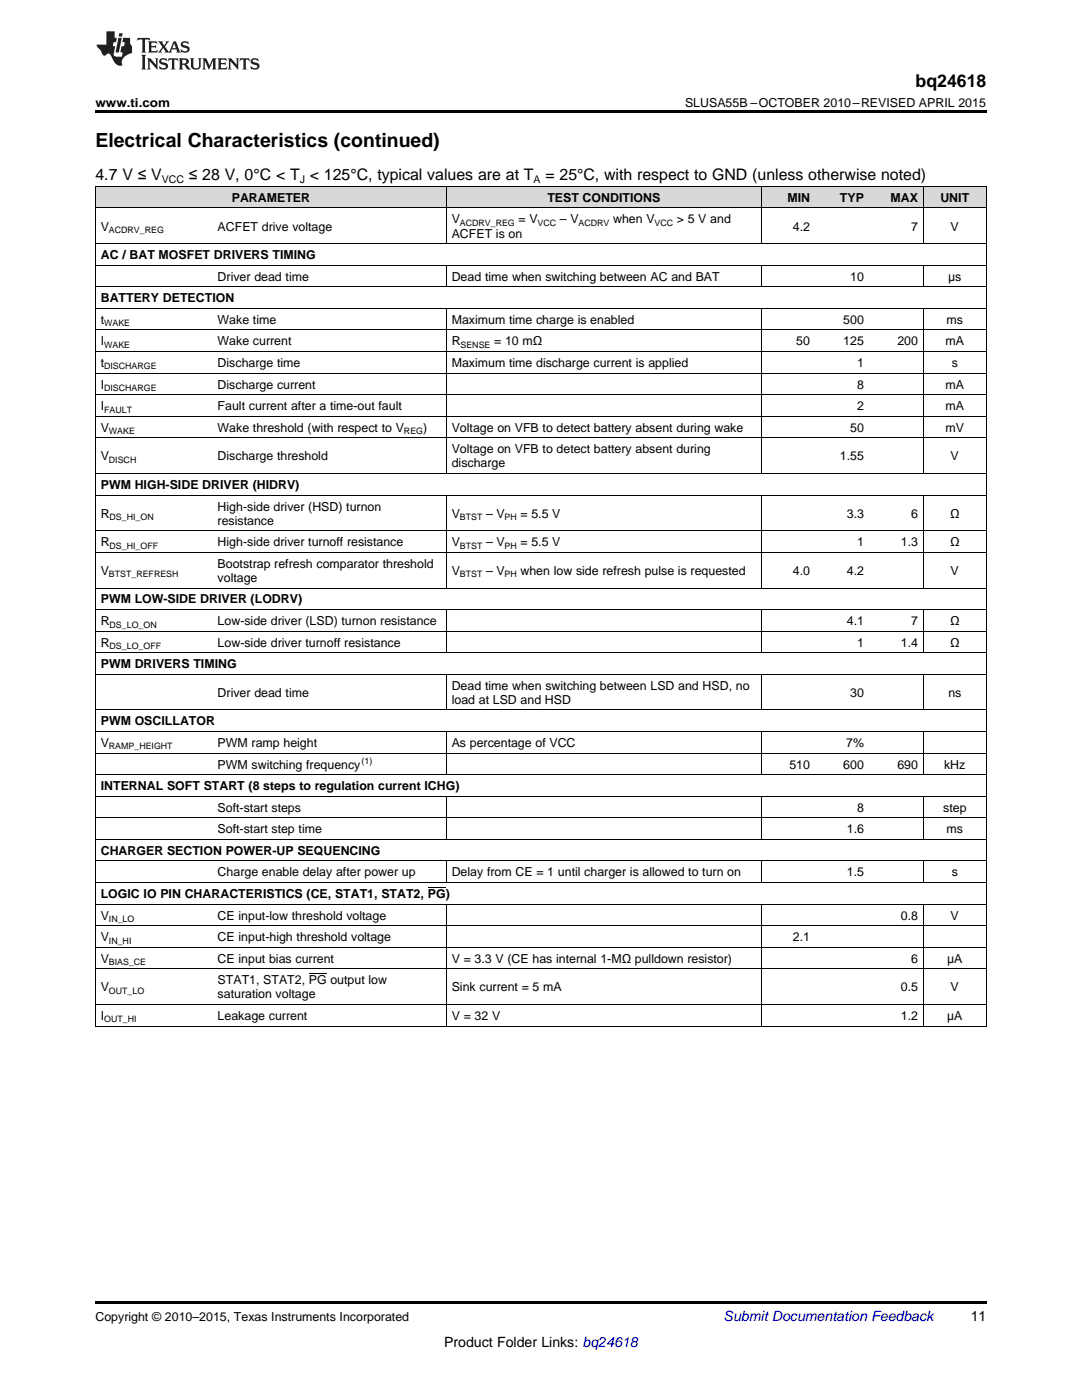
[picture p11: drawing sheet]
<svg xmlns="http://www.w3.org/2000/svg" width="216mm" height="279mm" viewBox="0 0 216 279" stroke-linecap="round" stroke-linejoin="round" font-family="sans-serif">
<defs><g id="words">
<text font-size="3.9" x="19" y="29.3">Electrical Characteristics (continued)</text>
<text font-size="3.5" x="182.7" y="17.3">bq24618</text>
<g font-size="3.2">
<text x="19" y="36">4.7 V ≤ V</text>
<text x="37.7" y="36">≤ 28 V, 0°C &lt; T &lt; 125°C, typical values are at T</text>
<text x="108.8" y="36">= 25°C, with respect to GND (unless otherwise noted)</text>
</g>
<text font-size="2.8" fill="#0000c8" x="144.4" y="263.6">Submit Documentation Feedback</text>
<g font-size="2.8">
<text x="193.7" y="263.6">11</text>
<text x="88.6" y="268.9">Product Folder Links: bq24618</text>
</g>
<g font-size="2.5">
<text x="19" y="21.4">www.ti.com</text>
<text x="136.7" y="21.4">SLUSA55B –OCTOBER 2010–REVISED APRIL 2015</text>
<text x="46.2" y="40.3">PARAMETER</text>
<text x="109.2" y="40.3">TEST CONDITIONS</text>
<text x="157.1" y="40.3">MIN</text>
<text x="167.6" y="40.3">TYP</text>
<text x="177.7" y="40.3">MAX</text>
<text x="187.6" y="40.3">UNIT</text>
<text x="20.1" y="46">V</text>
<text x="43.4" y="46">ACFET drive voltage</text>
<text x="90.1" y="44.6">V</text>
<text x="90.1" y="47.4">ACFET is on</text>
<text x="103.5" y="44.6">= V</text>
<text x="111.7" y="44.6">– V</text>
<text x="122.3" y="44.6">when V</text>
<text x="135" y="44.6">&gt; 5 V and</text>
<text x="158.2" y="46">4.2</text>
<text x="181.8" y="46">7</text>
<text x="189.7" y="46">V</text>
<text x="20.1" y="51.7">AC / BAT MOSFET DRIVERS TIMING</text>
<text x="43.4" y="56">Driver dead time</text>
<text x="90.1" y="56">Dead time when switching between AC and BAT</text>
<text x="169.7" y="56">10</text>
<text x="189.2" y="56">μs</text>
<text x="20.1" y="60.3">BATTERY DETECTION</text>
<text x="20.1" y="64.6">t</text>
<text x="43.4" y="64.6">Wake time</text>
<text x="90.1" y="64.6">Maximum time charge is enabled</text>
<text x="168.3" y="64.6">500</text>
<text x="188.9" y="64.6">ms</text>
<text x="20.1" y="68.9">I</text>
<text x="43.4" y="68.9">Wake current</text>
<text x="90.1" y="68.9">R</text>
<text x="98.6" y="68.9">= 10 mΩ</text>
<text x="158.9" y="68.9">50</text>
<text x="168.3" y="68.9">125</text>
<text x="179.1" y="68.9">200</text>
<text x="188.7" y="68.9">mA</text>
<text x="20.1" y="73.2">t</text>
<text x="20.1" y="77.5">I</text>
<text x="43.4" y="73.2">Discharge time</text>
<text x="43.4" y="77.5">Discharge current</text>
<text x="90.1" y="73.2">Maximum time discharge current is applied</text>
<text x="171" y="73.2">1</text>
<text x="171" y="77.5">8</text>
<text x="188.7" y="77.5">mA</text>
<text x="189.9" y="73.2">s</text>
<text x="20.1" y="81.8">I</text>
<text x="43.4" y="81.8">Fault current after a time-out fault</text>
<text x="171" y="81.8">2</text>
<text x="188.7" y="81.8">mA</text>
<text x="20.1" y="86.1">V</text>
<text x="43.4" y="86.1">Wake threshold (with respect to V</text>
<text x="84.4" y="86.1">)</text>
<text x="90.1" y="86.1">Voltage on VFB to detect battery absent during wake</text>
<text x="169.7" y="86.1">50</text>
<text x="188.7" y="86.1">mV</text>
<text x="20.1" y="91.9">V</text>
<text x="43.4" y="91.9">Discharge threshold</text>
<text x="90.1" y="90.5">Voltage on VFB to detect battery absent during</text>
<text x="90.1" y="93.3">discharge</text>
<text x="167.6" y="91.9">1.55</text>
<text x="189.7" y="91.9">V</text>
<text x="20.1" y="97.6">PWM HIGH-SIDE DRIVER (HIDRV)</text>
<text x="43.4" y="101.9">High-side driver (HSD) turnon</text>
<text x="20.1" y="103.3">R</text>
<text x="43.4" y="104.7">resistance</text>
<text x="90.1" y="103.3">V</text>
<text x="97" y="103.3">– V</text>
<text x="103.9" y="103.3">= 5.5 V</text>
<text x="169" y="103.3">3.3</text>
<text x="181.8" y="103.3">6</text>
<text x="189.6" y="103.3">Ω</text>
<text x="20.1" y="109">R</text>
<text x="43.4" y="109">High-side driver turnoff resistance</text>
<text x="43.4" y="113.3">Bootstrap refresh comparator threshold</text>
<text x="90.1" y="109">V</text>
<text x="97" y="109">– V</text>
<text x="103.9" y="109">= 5.5 V</text>
<text x="171" y="109">1</text>
<text x="179.8" y="109">1.3</text>
<text x="189.6" y="109">Ω</text>
<text x="20.1" y="114.7">V</text>
<text x="43.4" y="116.1">voltage</text>
<text x="90.1" y="114.7">V</text>
<text x="97" y="114.7">– V</text>
<text x="103.9" y="114.7">when low side refresh pulse is requested</text>
<text x="158.2" y="114.7">4.0</text>
<text x="169" y="114.7">4.2</text>
<text x="189.7" y="114.7">V</text>
<text x="20.1" y="120.4">PWM LOW-SIDE DRIVER (LODRV)</text>
<text x="20.1" y="124.7">R</text>
<text x="43.4" y="124.7">Low-side driver (LSD) turnon resistance</text>
<text x="169" y="124.7">4.1</text>
<text x="181.8" y="124.7">7</text>
<text x="189.6" y="124.7">Ω</text>
<text x="20.1" y="129">R</text>
<text x="43.4" y="129">Low-side driver turnoff resistance</text>
<text x="171" y="129">1</text>
<text x="179.8" y="129">1.4</text>
<text x="189.6" y="129">Ω</text>
<text x="20.1" y="133.3">PWM DRIVERS TIMING</text>
<text x="90.1" y="137.7">Dead time when switching between LSD and HSD, no</text>
<text x="43.4" y="139.1">Driver dead time</text>
<text x="90.1" y="140.5">load at LSD and HSD</text>
<text x="169.7" y="139.1">30</text>
<text x="189.2" y="139.1">ns</text>
<text x="20.1" y="144.8">PWM OSCILLATOR</text>
<text x="20.1" y="149.1">V</text>
<text x="43.4" y="149.1">PWM ramp height</text>
<text x="90.1" y="149.1">As percentage of VCC</text>
<text x="168.8" y="149.1">7%</text>
<text x="43.4" y="153.4">PWM switching frequency</text>
<text x="157.5" y="153.4">510</text>
<text x="168.3" y="153.4">600</text>
<text x="179.1" y="153.4">690</text>
<text x="188.4" y="153.4">kHz</text>
<text x="20.1" y="157.7">INTERNAL SOFT START (8 steps to regulation current ICHG)</text>
<text x="43.4" y="162">Soft-start steps</text>
<text x="171" y="162">8</text>
<text x="188.2" y="162">step</text>
<text x="43.4" y="166.3">Soft-start step time</text>
<text x="169" y="166.3">1.6</text>
<text x="188.9" y="166.3">ms</text>
<text x="20.1" y="170.6">CHARGER SECTION POWER-UP SEQUENCING</text>
<text x="20.1" y="179.2">LOGIC IO PIN CHARACTERISTICS (CE, STAT1, STAT2, PG)</text>
<text x="43.4" y="174.9">Charge enable delay after power up</text>
<text x="90.1" y="174.9">Delay from CE = 1 until charger is allowed to turn on</text>
<text x="169" y="174.9">1.5</text>
<text x="189.9" y="174.9">s</text>
<text x="20.1" y="183.5">V</text>
<text x="43.4" y="183.5">CE input-low threshold voltage</text>
<text x="179.8" y="183.5">0.8</text>
<text x="189.7" y="183.5">V</text>
<text x="20.1" y="187.8">V</text>
<text x="43.4" y="187.8">CE input-high threshold voltage</text>
<text x="158.2" y="187.8">2.1</text>
<text x="20.1" y="192.1">V</text>
<text x="20.1" y="197.8">V</text>
<text x="43.4" y="192.1">CE input bias current</text>
<text x="43.4" y="196.4">STAT1, STAT2, PG output low</text>
<text x="90.1" y="192.1">V = 3.3 V (CE has internal 1-MΩ pulldown resistor)</text>
<text x="90.1" y="197.8">Sink current = 5 mA</text>
<text x="179.8" y="197.8">0.5</text>
<text x="181.8" y="192.1">6</text>
<text x="189" y="192.1">μA</text>
<text x="189.7" y="197.8">V</text>
<text x="20.1" y="203.6">I</text>
<text x="43.4" y="199.2">saturation voltage</text>
<text x="43.4" y="203.6">Leakage current</text>
<text x="90.1" y="203.6">V = 32 V</text>
<text x="179.8" y="203.6">1.2</text>
<text x="189" y="203.6">µA</text>
<text x="19" y="263.6">Copyright © 2010–2015, Texas Instruments Incorporated</text>
</g>
<g font-size="2.1">
<text x="32.3" y="36.6">VCC</text>
<text x="59.8" y="36.6">J</text>
<text x="106.5" y="36.6">A</text>
</g>
<g font-size="1.8">
<text x="21.7" y="46.5">ACDRV_REG</text>
<text x="91.8" y="45.1">ACDRV_REG</text>
<text x="107.3" y="45.1">VCC</text>
<text x="115.4" y="45.1">ACDRV</text>
<text x="130.6" y="45.1">VCC</text>
<text x="20.8" y="65.1">WAKE</text>
<text x="20.8" y="69.4">WAKE</text>
<text x="91.9" y="69.4">SENSE</text>
<text x="20.8" y="73.7">DISCHARGE</text>
<text x="20.8" y="78">DISCHARGE</text>
<text x="20.8" y="82.3">FAULT</text>
<text x="21.7" y="86.6">WAKE</text>
<text x="80.6" y="86.6">REG</text>
<text x="21.7" y="92.4">DISCH</text>
<text x="21.9" y="103.8">DS_HI_ON</text>
<text x="91.8" y="103.8">BTST</text>
<text x="100.7" y="103.8">PH</text>
<text x="21.9" y="109.5">DS_HI_OFF</text>
<text x="91.8" y="109.5">BTST</text>
<text x="100.7" y="109.5">PH</text>
<text x="21.7" y="115.2">BTST_REFRESH</text>
<text x="91.8" y="115.2">BTST</text>
<text x="100.7" y="115.2">PH</text>
<text x="21.9" y="125.2">DS_LO_ON</text>
<text x="21.9" y="129.5">DS_LO_OFF</text>
<text x="21.7" y="149.6">RAMP_HEIGHT</text>
<text x="72.1" y="152.4">(1)</text>
<text x="21.7" y="184">IN_LO</text>
<text x="21.7" y="188.3">IN_HI</text>
<text x="21.7" y="192.6">BIAS_CE</text>
<text x="21.7" y="198.3">OUT_LO</text>
<text x="20.8" y="204">OUT_HI</text>
</g>
</g></defs>
<g fill="#d8d8d8">
<path d="M19 37.3h23.4v4.3h-23.4z"/>
<path d="M42.4 37.3h46.7v4.3h-46.7z"/>
<path d="M89.1 37.3h62.8v4.3h-62.8z"/>
<path d="M151.9 37.3h10.8v4.3h-10.8z"/>
<path d="M162.7 37.3h10.8v4.3h-10.8z"/>
<path d="M173.5 37.3h10.8v4.3h-10.8z"/>
<path d="M184.3 37.3h12.5v4.3h-12.5z"/>
</g>
<path d="M19 22h177.8v.5h-177.8zM19 259.7h177.8v.5h-177.8z" fill="#000"/>
<g fill="none" stroke="#000" stroke-width=".2">
<path d="M19 37.2h177.8M19.1 37.2v167.6M89 37.2v11.5M151.9 37.2v11.5M184.2 37.2v11.5M196.8 37.2v167.6M19 57.2h177.8M19 52.9h177.8M19 48.6h177.8M19 41.5h177.8M89 53v4.3M151.9 53v4.3"/>
<path d="M184.2 53v4.3M19 78.8h177.8M19 74.5h177.8M19 70.1h177.8M19 65.8h177.8M19 61.5h177.8M89 61.6v32.9M151.9 61.6v32.9M184.2 61.6v32.9M19 98.8h177.8M19 94.5h177.8M19 87.4h177.8"/>
<path d="M19 83.1h177.8M89 98.8v18.6M151.9 98.8v18.6M184.2 98.8v18.6M19 117.4h177.8M19 110.2h177.8M19 105.9h177.8M19 134.6h177.8M19 130.3h177.8M19 126h177.8M19 121.7h177.8M89 121.7v8.6"/>
<path d="M89 134.6v7.1M151.9 121.7v8.6M151.9 134.6v7.1M184.2 121.7v8.6M184.2 134.6v7.1M19 158.9h177.8M19 154.6h177.8M19 150.3h177.8M19 146h177.8M19 141.7h177.8M89 146v8.7M89 159v8.6"/>
<path d="M151.9 146v8.7M151.9 159v8.6M184.2 146v8.7M184.2 159v8.6M19 176.1h177.8M19 171.8h177.8M19 167.5h177.8M19 163.2h177.8M89 171.9v4.3M151.9 171.9v4.3M184.2 171.9v4.3M19 193.3h177.8"/>
<path d="M19 189h177.8M19 184.7h177.8M19 180.4h177.8M89 180.5v24.3M151.9 180.5v24.3M184.2 180.5v24.3M19 204.8h177.8M19 200.5h177.8"/>
</g>
<g fill="#231f20">
<path d="M27.5 7.6l-.1 .5 .4-.2h.6v.1v2.1l-.2 .4h1l-.3-.4v-2.1l.1-.1h.5l.5 .2-.2-.5zM29.5 8.3l.2 .3v1.5l-.2 .4h1.8l.2-.6a1.04 1.04 0 0 1-1.3 .2v-.7h.6l.3 .2v-.6l-.3 .2h-.6v-.6l.8-.1 .4 .3-.2-.5zM31.5 8.3l.9 1.1-.9 1.1h.8l-.2-.2 .5-.7 .4 .7-.2 .2h1.5l-.1-.2 .1-.4h.9l.1 .4-.2 .2h1l-.3-.3-.7-1.9h-.5l-.9 2-.8-1 .9-1h-.8l.1 .3-.3 .5-.4-.6 .2-.2zM34.7 8.6l.4 1h-.7zM36.3 8.4a.63 .63 0 0 0-.2 .7 .63 .63 0 0 0 .6 .4l.6 .2 .1 .2a.75 .75 0 0 1-.7 .4 .75 .75 0 0 1-.6-.5l.1 .7 .1-.1a1.11 1.11 0 0 0 1.5-.6 1.13 1.13 0 0 0-1.2-.8l-.1-.4a1.04 1.04 0 0 1 1.2 .2l-.2-.5-.1 .1-.5-.2zM28.2 10.9l.2 .4v2.2l-.2 .4h1l-.3-.4v-2.2l.3-.4zM29.3 11.6l.3 .4v1.5l-.3 .4h.8l-.2-.4v-1.3l1.5 1.7v-1.9l.2-.4h-.7l.2 .4v.9l-1.1-1.3zM32 11.8a.62 .62 0 0 0-.2 .7 .62 .62 0 0 0 .6 .4l.6 .1 .1 .3a.76 .76 0 0 1-.7 .3 .76 .76 0 0 1-.6-.4l.1 .7 .1-.1a1.11 1.11 0 0 0 1.5-.6 1.13 1.13 0 0 0-1.2-.8l-.1-.4a1.04 1.04 0 0 1 1.2 .2l-.2-.6-.1 .1-.5-.1zM33.7 11.6l-.2 .6a.61 .61 0 0 1 .8-.3v1.6l-.2 .4h.9l-.2-.4v-1.6a.63 .63 0 0 1 .8 .3l-.2-.6zM35.6 11.6l.3 .4v1.5l-.3 .4h1l-.2-.2v-.8l.5 .2a.76 .76 0 0 0 1.2 .7l-1-1a.58 .58 0 0 0 .6-.5 .58 .58 0 0 0-.5-.6zM36.4 11.9h.1a.45 .45 0 0 1 .5 .1 .45 .45 0 0 1 .1 .5l-.7 .2zM37.9 11.6l.2 .2a2.17 2.17 0 0 0 .3 1.9 .99 .99 0 0 0 1.6-.6v-1.1l.2-.4h-.7l.2 .2a1.92 1.92 0 0 1-.2 1.8 .6 .6 0 0 1-.9-.5v-1.1l.2-.4zM40.4 11.6l.2 .4v1.5l-.2 .4h.7l-.2-.4v-1.4l.8 1.8 .8-1.8v1.4l-.2 .4h.9l-.2-.4v-1.5l.2-.4h-.8l-.6 1.5-.6-1.5zM43.4 11.6l.2 .4v1.5l-.2 .4h1.8l.2-.6a1.04 1.04 0 0 1-1.3 .1v-.6h.5l.4 .2v-.6l-.4 .2h-.5v-.7h.8l.3 .3-.1-.6zM45.5 11.6l.2 .4v1.5l-.2 .4h.7l-.2-.4v-1.3l1.5 1.7v-1.9l.2-.4h-.7l.2 .4v.9l-1.1-1.3zM47.9 11.6l-.1 .6a.61 .61 0 0 1 .8-.3v1.6l-.3 .4h1l-.3-.4 .1-1.6a.63 .63 0 0 1 .7 .3l-.1-.6zM50.2 11.8a.62 .62 0 0 0-.2 .7 .62 .62 0 0 0 .6 .4l.6 .1 .2 .3a.76 .76 0 0 1-.8 .3 .76 .76 0 0 1-.6-.4l.1 .7 .2-.1a1.11 1.11 0 0 0 1.5-.6 1.13 1.13 0 0 0-1.3-.8l-.1-.4a1.04 1.04 0 0 1 1.2 .2l-.1-.6-.2 .1-.5-.1z"/>
<path d="M21.2 6.3v2.6h-1.9l.1 .4 .7 .9a.91 .91 0 0 0 1 .8 .56 .56 0 0 1 .5-.3 .56 .56 0 0 1 .5 .3l.4 .8a1.53 1.53 0 0 0 1.9 1.2 1.54 1.54 0 0 1 1-2.1l.9-.3v-1.4a1.52 1.52 0 0 1-.3-1.6h-1.4l-.2 .8h.5l-.2 .8h-.4l-.2 1v.2l.4 .1-.2 .8a1.93 1.93 0 0 1-1.6-.3l.3-1.8h-.5l.2-.8h.4l.2-.8h-.4v-1.3zM23.6 7.6l-.6 2.9h.7l.6-2.9zM23.8 6.6l-.1 .7h.6l.2-.7z"/>
</g>
<path d="M85.4 177.1h3.5M61.6 194.3h3.6" fill="none" stroke="#000" stroke-width=".2"/>
<use href="#words"/>
</svg>
